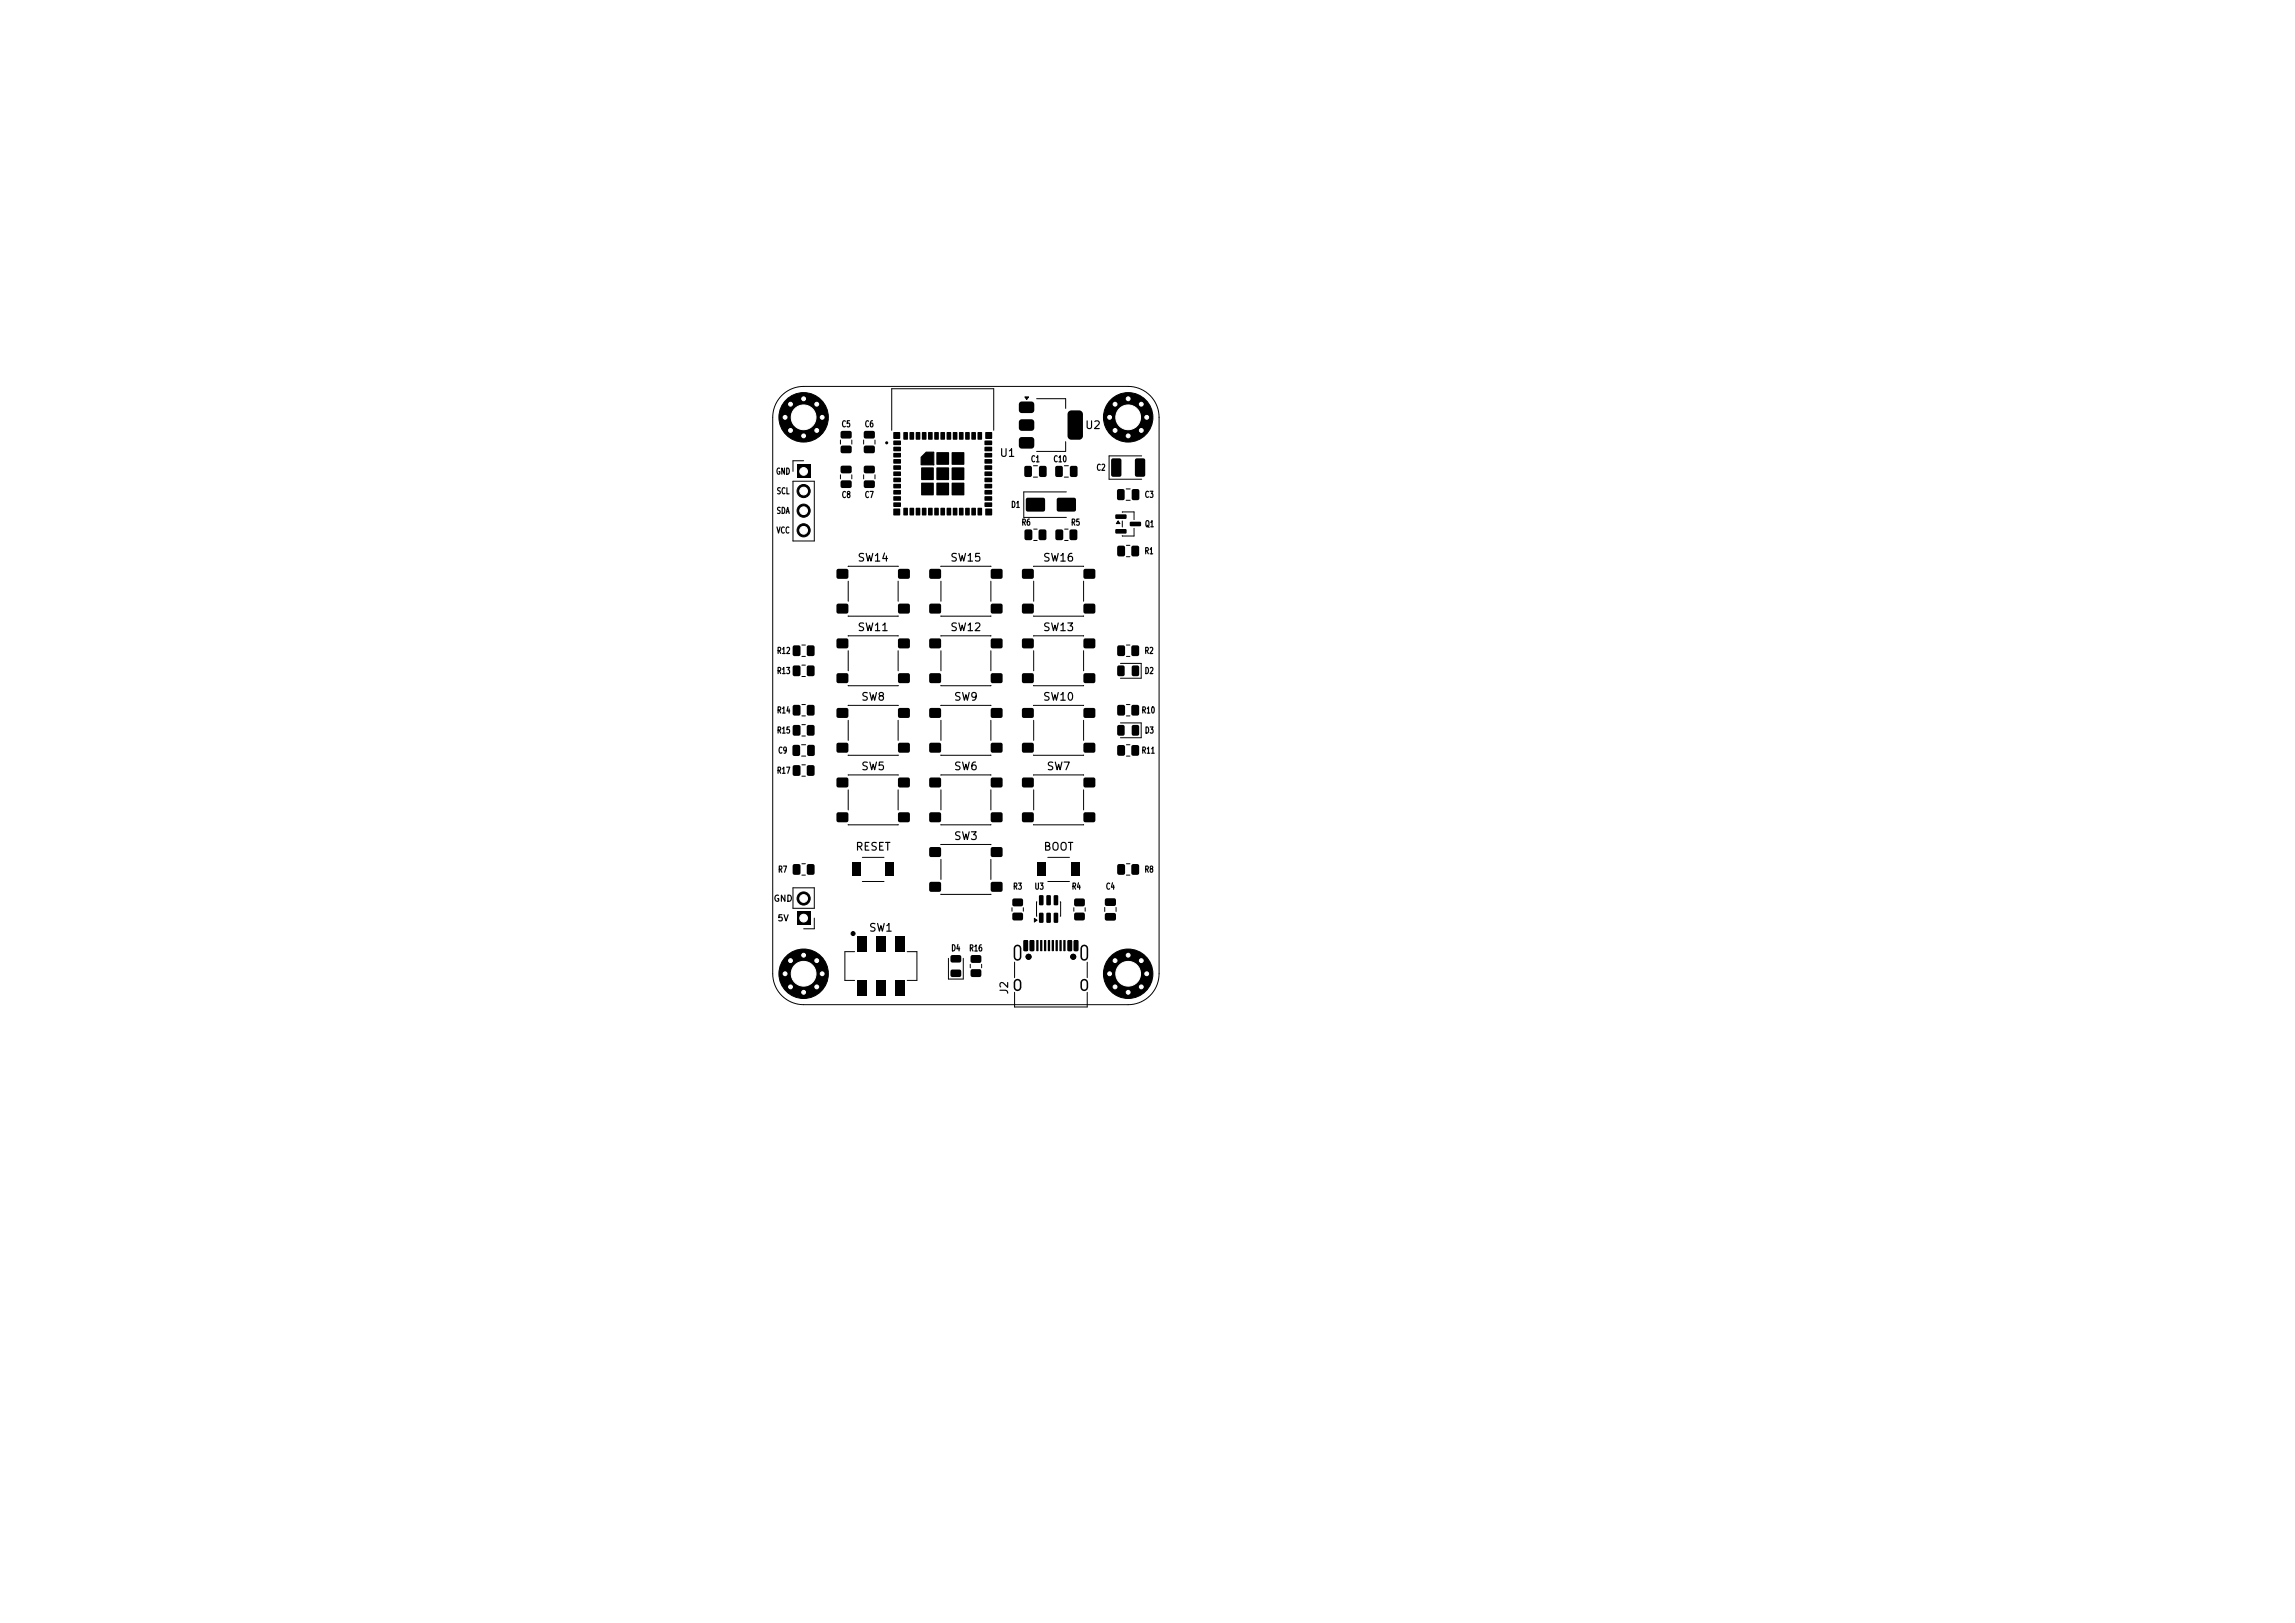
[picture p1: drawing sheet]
<svg xmlns="http://www.w3.org/2000/svg" width="297mm" height="210mm" viewBox="0 0 297 210" stroke-linecap="round" stroke-linejoin="round" font-family="sans-serif">
<defs><g id="words">
<g font-size="1">
<text x="129.3" y="59.4">U1</text>
<text x="140.4" y="55.8">U2</text>
<text x="110.9" y="72.9">SW14</text>
<text x="122.9" y="72.9">SW15</text>
<text x="134.9" y="72.9">SW16</text>
<text x="110.9" y="81.9">SW11</text>
<text x="122.9" y="81.9">SW12</text>
<text x="134.9" y="81.9">SW13</text>
<text x="111.4" y="90.9">SW8</text>
<text x="123.4" y="90.9">SW9</text>
<text x="134.9" y="90.9">SW10</text>
<text x="111.4" y="99.9">SW5</text>
<text x="123.4" y="99.9">SW6</text>
<text x="135.4" y="99.9">SW7</text>
<text x="110.6" y="110.3">RESET</text>
<text x="123.4" y="108.9">SW3</text>
<text x="135" y="110.3">BOOT</text>
<text x="112.4" y="120.8">SW1</text>
<text x="130.7" y="128.8" transform="rotate(-90 130.7 128.8)">J2</text>
</g>
<g font-size=".8">
<text x="108.9" y="55.5">C5</text>
<text x="111.9" y="55.5">C6</text>
<text x="100.4" y="61.6">GND</text>
<text x="100.5" y="64.1">SCL</text>
<text x="108.9" y="64.6">C8</text>
<text x="111.9" y="64.6">C7</text>
<text x="130.8" y="65.9">D1</text>
<text x="133.4" y="60">C1</text>
<text x="136.3" y="60">C10</text>
<text x="141.8" y="61.1">C2</text>
<text x="148.1" y="64.6">C3</text>
<text x="100.4" y="69.2">VCC</text>
<text x="100.4" y="66.7">SDA</text>
<text x="132.2" y="68.2">R6</text>
<text x="138.6" y="68.2">R5</text>
<text x="148.1" y="71.9">R1</text>
<text x="148.1" y="68.4">Q1</text>
<text x="100.5" y="84.8">R12</text>
<text x="100.5" y="87.4">R13</text>
<text x="148.1" y="84.8">R2</text>
<text x="148.1" y="87.4">D2</text>
<text x="100.5" y="92.5">R14</text>
<text x="100.5" y="95.1">R15</text>
<text x="147.7" y="92.5">R10</text>
<text x="148.1" y="95.1">D3</text>
<text x="100.5" y="100.3">R17</text>
<text x="100.6" y="97.7">C9</text>
<text x="147.7" y="97.7">R11</text>
<text x="100.6" y="113.1">R7</text>
<text x="148.1" y="113.1">R8</text>
<text x="100.1" y="116.9">GND</text>
<text x="100.5" y="119.4">5V</text>
<text x="131.1" y="115.3">R3</text>
<text x="133.8" y="115.3">U3</text>
<text x="138.7" y="115.3">R4</text>
<text x="143.1" y="115.3">C4</text>
<text x="123.1" y="123.3">D4</text>
<text x="125.4" y="123.3">R16</text>
</g>
</g></defs>
<g fill="none" stroke="#000" stroke-width=".13">
<path d="M101.2 51.2a4 4 0 0 1 2.8-1.2h42a4 4 0 0 1 4 4v72a4 4 0 0 1-4 4h-42a4 4 0 0 1-4-4v-72a4 4 0 0 1 1.2-2.8zM104 59.6h-1.4v1.4M108.8 56.9v.6M110.2 56.9v.6M111.8 56.9v.6M113.2 56.9v.6M115.4 55.7v-5.4h13.2v5.4M119.2 59.2l.7-.7h.9v1.7h-1.6zM132.6 51.4h.5l-.2 .3zM134.1 51.6h3.8v1.3M137.9 57.2v1.2h-3.8M147.8 59h-4.3v3h4.3"/>
<path d="M102.6 62.3h2.8v7.7h-2.8zM108.8 61.4v.6M109.8 73.3h6.4M109.8 75.2v2.6M109.8 79.7h6.4M110.2 61.4v.6M111.8 61.4v.6M113.2 61.4v.6M116.2 75.2v2.6M121.8 73.3h6.4M121.8 75.2v2.6M121.8 79.7h6.4"/>
<path d="M128.2 75.2v2.6M133.7 60.3h.6M133.7 61.7h.6M133.8 73.3h6.4M133.8 75.2v2.6M133.8 79.7h6.4M133.8 68.5h.4M133.8 69.9h.4M137.7 60.3h.6M137.7 61.7h.6M137.8 68.5h.4M137.8 69.9h.4"/>
<path d="M138 63.7h-5.5v3.3h5.5M140.2 75.2v2.6M144.7 67.4l.2 .3h-.4zM145.2 66.3l1.6-.1v1M145.2 67.4v.8M145.7 63.3h.6M145.7 64.7h.6M145.8 70.6h.4M145.8 72h.4M146.8 68.4v1l-1.6-.1M103.7 96.4h.6M103.7 97.8h.6"/>
<path d="M103.8 99h.4M103.8 83.5h.4M103.8 84.9h.4M103.8 91.2h.4M103.8 92.6h.4M103.8 86.1h.4M103.8 87.5h.4M103.8 93.8h.4M103.8 95.2h.4M109.8 91.3h6.4M109.8 97.7h6.4M109.8 82.3h6.4"/>
<path d="M109.8 84.2v2.6M109.8 88.7h6.4M109.8 93.2v2.6M116.2 84.2v2.6M116.2 93.2v2.6M121.8 91.3h6.4M121.8 82.3h6.4M121.8 84.2v2.6M121.8 88.7h6.4M121.8 93.2v2.6M121.8 97.7h6.4M128.2 84.2v2.6"/>
<path d="M128.2 93.2v2.6M133.8 91.3h6.4M133.8 97.7h6.4M133.8 82.3h6.4M133.8 88.7h6.4M133.8 84.2v2.6M133.8 93.2v2.6M140.2 84.2v2.6M140.2 93.2v2.6M145 85.8h2.7v2h-2.7M145 93.5h2.7v2h-2.7M145.8 96.4h.4"/>
<path d="M145.8 97.8h.4M145.8 83.5h.4M145.8 84.9h.4M145.8 91.2h.4M145.8 92.6h.4M102.6 114.9h2.8v2.6h-2.8zM103.8 111.8h.4M103.8 113.2h.4M103.8 100.4h.4M105.4 118.8v1.4h-1.4M109.8 100.3h6.4M109.8 102.2v2.6"/>
<path d="M109.8 106.7h6.4M111.6 110.9h2.8M111.6 114.1h2.8M116.2 102.2v2.6M121.8 100.3h6.4M121.8 102.2v2.6M121.8 106.7h6.4M121.8 109.3h6.4M121.8 111.2v2.6M121.8 115.7h6.4M128.2 102.2v2.6M128.2 111.2v2.6"/>
<path d="M131 117.5v.4M132.4 117.5v.4M133.8 100.3h6.4M133.8 102.2v2.6M133.8 106.7h6.4M133.9 118.8l.3 .3-.3 .2zM134.2 116.7v1.8M135.6 110.9h2.8M135.6 114.1h2.8M137.2 116.7v1.8M139 117.5v.4M140.2 102.2v2.6"/>
<path d="M140.4 117.5v.4M143 117.4v.5M144.4 117.4v.5M145.8 111.8h.4M145.8 113.2h.4M110.6 123.1h-1.3v3.8h1.3M117.4 123.1h1.3v3.8h-1.3M122.7 124v2.7h2v-2.7M125.6 124.8v.4M127 124.8v.4M131.3 124.5v2M131.3 128.4v1.9h9.4v-1.9"/>
<path d="M140.7 124.5v2"/>
</g>
<g fill="#000">
<path d="M108.8 57.7h.2h1.1l.1 .2v.6l-.2 .2-1.1-.1-.1-.2zM108.8 55.8h.2h1.1l.1 .2v.6l-.2 .2-1.1-.1-.1-.2zM111.8 57.7h.2h1.1l.1 .2v.6l-.2 .2-1.1-.1-.1-.2zM111.8 55.8h.2h1.1l.1 .2v.6l-.2 .2-1.1-.1-.1-.2zM115.6 57h.9l.1 .5-.9 .1zM115.6 57.8h.9l.1 .5-.9 .1zM115.6 58.6h.9l.1 .5-.9 .1zM115.6 59.4h.9l.1 .5-.9 .1zM115.6 55.9h.9v.9h-.9zM116.9 55.9l.6 .1-.1 .9-.5-.1zM117.7 55.9l.6 .1-.1 .9-.5-.1zM118.5 55.9l.6 .1-.1 .9-.5-.1z"/>
<path d="M119.3 55.9l.6 .1-.1 .9-.5-.1zM120.1 55.9l.6 .1-.1 .9-.5-.1zM120.9 55.9l.6 .1-.1 .9-.5-.1zM121.2 58.5h1.6v1.6h-1.6zM121.7 55.9l.6 .1-.1 .9-.5-.1zM122.5 55.9l.6 .1-.1 .9-.5-.1zM123.2 58.5h1.6v1.6h-1.6zM123.3 55.9l.6 .1-.1 .9-.5-.1zM124.1 55.9l.6 .1-.1 .9-.5-.1zM124.9 55.9l.6 .1-.1 .9-.5-.1zM125.7 55.9l.6 .1-.1 .9-.5-.1zM126.5 55.9l.6 .1-.1 .9-.5-.1z"/>
<path d="M127.4 59.4h.9l.1 .5-.9 .1zM127.4 58.6h.9l.1 .5-.9 .1zM127.4 57.8h.9l.1 .5-.9 .1zM127.4 57h.9l.1 .5-.9 .1zM127.5 55.9h.9v.9h-.9zM132 52h.2h1.5l.2 .3-.1 1-.3 .2-1.5-.1-.2-.3 .1-.9zM132 54.3h.2h1.5l.2 .3-.1 1-.3 .2-1.5-.1-.2-.3 .1-.9zM132 56.6h.2h1.5l.2 .3-.1 1-.3 .2-1.5-.1-.2-.3 .1-.9zM132.6 51.4h.5l-.2 .3zM138.3 53.2l.2-.1h1.2l.2 .1 .2 .2v3v.2l-.2 .2-1.4 .1-.3-.3v-3zM143.9 59.4l1-.1 .2 .2v1.9l-.1 .3h-1l-.2-.2v-1.9zM146.9 59.4l1.1-.1 .2 .2v1.9l-.1 .3h-1l-.2-.2v-1.9z"/>
<path d="M103.1 60.2h1.7v1.7h-1.7zM108.3 73.7l.2-.1 1.2 .1 .1 .2-.1 .9-.2 .1-1.2-.1-.1-.1zM108.3 78.2l.2-.1 1.2 .1 .1 .2-.1 .9-.2 .1-1.2-.1-.1-.1zM108.8 62.2h.2h1.1l.1 .2v.6l-.2 .2-1.1-.1-.1-.2zM108.8 60.3h.2h1.1l.1 .2v.6l-.2 .2-1.1-.1-.1-.2zM111.8 62.2h.2h1.1l.1 .2v.6l-.2 .2-1.1-.1-.1-.2zM111.8 60.3h.2h1.1l.1 .2v.6l-.2 .2-1.1-.1-.1-.2zM115.6 60.2h.9l.1 .5-.9 .1zM115.6 61h.9l.1 .5-.9 .1zM115.6 61.8h.9l.1 .5-.9 .1zM115.6 62.6h.9l.1 .5-.9 .1zM115.6 63.4h.9l.1 .5-.9 .1z"/>
<path d="M115.6 64.2h.9l.1 .5-.9 .1zM115.6 65h.9l.1 .5-.9 .1zM115.6 65.8h.9v.9h-.9zM116.3 73.7l.2-.1 1.2 .1 .1 .2-.1 .9-.2 .1-1.2-.1-.1-.1zM116.3 78.2l.2-.1 1.2 .1 .1 .2-.1 .9-.2 .1-1.2-.1-.1-.1zM116.9 65.7l.6 .1-.1 .9-.5-.1zM117.7 65.7l.6 .1-.1 .9-.5-.1zM118.5 65.7l.6 .1-.1 .9-.5-.1zM119.2 62.5h1.6v1.6h-1.6zM119.2 60.5h1.6v1.6h-1.6zM119.3 65.7l.6 .1-.1 .9-.5-.1zM120.1 65.7l.6 .1-.1 .9-.5-.1z"/>
<path d="M120.3 73.7l.2-.1 1.2 .1 .1 .2-.1 .9-.2 .1-1.2-.1-.1-.1zM120.3 78.2l.2-.1 1.2 .1 .1 .2-.1 .9-.2 .1-1.2-.1-.1-.1zM119.2 59.2l.7-.7h.9v1.7h-1.6zM120.9 65.7l.6 .1-.1 .9-.5-.1zM121.2 62.5h1.6v1.6h-1.6zM121.2 60.5h1.6v1.6h-1.6zM121.7 65.7l.6 .1-.1 .9-.5-.1zM122.5 65.7l.6 .1-.1 .9-.5-.1zM123.2 60.5h1.6v1.6h-1.6zM123.2 62.5h1.6v1.6h-1.6zM123.3 65.7l.6 .1-.1 .9-.5-.1zM124.1 65.7l.6 .1-.1 .9-.5-.1z"/>
<path d="M124.9 65.7l.6 .1-.1 .9-.5-.1zM125.7 65.7l.6 .1-.1 .9-.5-.1zM126.5 65.7l.6 .1-.1 .9-.5-.1zM127.4 65h.9l.1 .5-.9 .1zM127.4 64.2h.9l.1 .5-.9 .1zM127.4 63.4h.9l.1 .5-.9 .1zM127.4 62.6h.9l.1 .5-.9 .1zM127.4 61.8h.9l.1 .5-.9 .1zM127.4 61h.9l.1 .5-.9 .1zM127.4 60.2h.9l.1 .5-.9 .1zM127.5 65.8h.9v.9h-.9zM128.3 73.7l.2-.1 1.2 .1 .1 .2-.1 .9-.2 .1-1.2-.1-.1-.1z"/>
<path d="M128.3 78.2l.2-.1 1.2 .1 .1 .2-.1 .9-.2 .1-1.2-.1-.1-.1zM132.3 73.7l.2-.1 1.2 .1 .1 .2-.1 .9-.2 .1-1.2-.1-.1-.1zM132.3 78.2l.2-.1 1.2 .1 .1 .2-.1 .9-.2 .1-1.2-.1-.1-.1zM132.6 60.3h.7l.2 .1v1.1l-.1 .2h-.6l-.2-.1-.1-1.1zM132.6 68.6l.7-.1 .3 .2v1l-.2 .2h-.6l-.2-.2v-.9zM132.8 64.5l.2-.1h2l.2 .1v.2v1.4l-.2 .1h-2l-.2-.1v-.1zM134.5 68.6l.7-.1 .2 .2v1l-.1 .2h-.6l-.3-.2v-.9zM134.5 60.3h.7l.2 .1 .1 1.1-.2 .2h-.6l-.2-.1-.1-1.1zM136.6 60.3h.7l.2 .1v1.1l-.1 .2h-.6l-.2-.1v-1.1zM136.6 68.6l.8-.1 .2 .2v1l-.2 .2h-.6l-.2-.2v-.9zM136.8 64.5l.2-.1h2l.2 .1 .1 .2-.1 1.4-.2 .1h-2l-.2-.1-.1-.1zM138.5 68.6l.7-.1 .2 .2v1l-.1 .2h-.7l-.2-.2v-.9z"/>
<path d="M138.5 60.3h.7l.2 .1v1.1l-.1 .2h-.6l-.2-.1v-1.1zM140.3 73.7l.2-.1 1.2 .1 .1 .2-.1 .9-.2 .1-1.2-.1-.1-.1zM140.3 78.2l.2-.1 1.2 .1 .1 .2-.1 .9-.2 .1-1.2-.1-.1-.1zM144.4 66.6h1.3l.1 .1v.4l-.2 .1-1.2-.1-.1-.1zM144.4 68.5h1.3l.1 .1v.4l-.2 .1-1.2-.1-.1-.1zM144.6 63.3h.7l.2 .1v1.1l-.1 .2h-.6l-.2-.1-.1-1.1zM144.6 70.7l.7-.1 .3 .2v1l-.2 .2h-.6l-.2-.2v-.9zM144.7 67.4l.2 .3h-.4zM146.2 67.5h1.4l.1 .2v.3l-.2 .1h-1.2l-.1-.1zM146.5 70.7l.7-.1 .2 .2v1l-.1 .2h-.7l-.2-.2v-.9zM146.5 63.3h.7l.2 .1v1.1l-.1 .2h-.6l-.2-.1-.1-1.1zM102.6 96.4h.7l.2 .1v1.1l-.1 .2h-.6l-.2-.1-.1-1.1z"/>
<path d="M102.6 99.1l.7-.1 .3 .2v1l-.2 .2h-.6l-.2-.2v-.9zM102.6 83.6l.7-.1 .3 .2v1l-.2 .2h-.6l-.2-.2v-.9zM102.6 91.3l.7-.1 .3 .2v1l-.2 .2h-.6l-.2-.2v-.9zM102.6 86.2l.7-.1 .3 .2v1l-.2 .2h-.6l-.2-.2v-.9zM102.6 93.9l.7-.1 .3 .2v1l-.2 .2h-.6l-.2-.2v-.9zM104.5 99.1l.7-.1 .2 .2v1l-.1 .2h-.6l-.3-.2v-.9zM104.5 83.6l.7-.1 .2 .2v1l-.1 .2h-.6l-.3-.2v-.9zM104.5 91.3l.7-.1 .2 .2v1l-.1 .2h-.6l-.3-.2v-.9zM104.5 86.2l.7-.1 .2 .2v1l-.1 .2h-.6l-.3-.2v-.9zM104.5 93.9l.7-.1 .2 .2v1l-.1 .2h-.6l-.3-.2v-.9zM104.5 96.4h.7l.2 .1v1.1l-.1 .2h-.6l-.2-.1-.1-1.1zM108.3 82.7l.2-.1 1.2 .1 .1 .2-.1 .9-.2 .1-1.2-.1-.1-.1z"/>
<path d="M108.3 87.2l.2-.1 1.2 .1 .1 .2-.1 .9-.2 .1-1.2-.1-.1-.1zM108.3 91.7l.2-.1 1.2 .1 .1 .2-.1 .9-.2 .1-1.2-.1-.1-.1zM108.3 96.2l.2-.1 1.2 .1 .1 .2-.1 .9-.2 .1-1.2-.1-.1-.1zM116.3 82.7l.2-.1 1.2 .1 .1 .2-.1 .9-.2 .1-1.2-.1-.1-.1zM116.3 87.2l.2-.1 1.2 .1 .1 .2-.1 .9-.2 .1-1.2-.1-.1-.1zM116.3 91.7l.2-.1 1.2 .1 .1 .2-.1 .9-.2 .1-1.2-.1-.1-.1zM116.3 96.2l.2-.1 1.2 .1 .1 .2-.1 .9-.2 .1-1.2-.1-.1-.1zM120.3 91.7l.2-.1 1.2 .1 .1 .2-.1 .9-.2 .1-1.2-.1-.1-.1zM120.3 96.2l.2-.1 1.2 .1 .1 .2-.1 .9-.2 .1-1.2-.1-.1-.1zM120.3 82.7l.2-.1 1.2 .1 .1 .2-.1 .9-.2 .1-1.2-.1-.1-.1zM120.3 87.2l.2-.1 1.2 .1 .1 .2-.1 .9-.2 .1-1.2-.1-.1-.1zM128.3 91.7l.2-.1 1.2 .1 .1 .2-.1 .9-.2 .1-1.2-.1-.1-.1z"/>
<path d="M128.3 96.2l.2-.1 1.2 .1 .1 .2-.1 .9-.2 .1-1.2-.1-.1-.1zM128.3 82.7l.2-.1 1.2 .1 .1 .2-.1 .9-.2 .1-1.2-.1-.1-.1zM128.3 87.2l.2-.1 1.2 .1 .1 .2-.1 .9-.2 .1-1.2-.1-.1-.1zM132.3 82.7l.2-.1 1.2 .1 .1 .2-.1 .9-.2 .1-1.2-.1-.1-.1zM132.3 87.2l.2-.1 1.2 .1 .1 .2-.1 .9-.2 .1-1.2-.1-.1-.1zM132.3 91.7l.2-.1 1.2 .1 .1 .2-.1 .9-.2 .1-1.2-.1-.1-.1zM132.3 96.2l.2-.1 1.2 .1 .1 .2-.1 .9-.2 .1-1.2-.1-.1-.1zM140.3 82.7l.2-.1 1.2 .1 .1 .2-.1 .9-.2 .1-1.2-.1-.1-.1zM140.3 87.2l.2-.1 1.2 .1 .1 .2-.1 .9-.2 .1-1.2-.1-.1-.1zM140.3 91.7l.2-.1 1.2 .1 .1 .2-.1 .9-.2 .1-1.2-.1-.1-.1zM140.3 96.2l.2-.1 1.2 .1 .1 .2-.1 .9-.2 .1-1.2-.1-.1-.1zM144.6 96.5l.7-.1 .3 .2v1l-.2 .2h-.6l-.2-.2v-.9z"/>
<path d="M144.6 83.6l.7-.1 .3 .2v1l-.2 .2h-.6l-.2-.2v-.9zM144.6 91.3l.7-.1 .3 .2v1l-.2 .2h-.6l-.2-.2v-.9zM144.6 86.2l.7-.1 .2 .2v1l-.1 .2h-.6l-.2-.2zM144.6 93.9l.7-.1 .2 .2v1l-.1 .2h-.6l-.2-.2zM146.5 96.5l.7-.1 .2 .2v1l-.1 .2h-.7l-.2-.2v-.9zM146.5 83.6l.7-.1 .2 .2v1l-.1 .2h-.7l-.2-.2v-.9zM146.5 91.3l.7-.1 .2 .2v1l-.1 .2h-.7l-.2-.2v-.9zM146.5 86.2l.7-.1 .2 .2v1l-.1 .2h-.6l-.2-.2zM146.5 93.9l.7-.1 .2 .2v1l-.1 .2h-.6l-.2-.2zM102.6 111.9l.7-.1 .3 .2v1l-.2 .2h-.6l-.2-.2v-.9zM104.5 111.9l.7-.1 .2 .2v1l-.1 .2h-.6l-.3-.2v-.9zM103.1 118h1.7v1.7h-1.7z"/>
<path d="M108.3 100.7l.2-.1 1.2 .1 .1 .2-.1 .9-.2 .1-1.2-.1-.1-.1zM108.3 105.2l.2-.1 1.2 .1 .1 .2-.1 .9-.2 .1-1.2-.1-.1-.1zM110.2 111.7h1.2v1.7h-1.2zM114.6 111.7h1.2v1.7h-1.2zM116.3 100.7l.2-.1 1.2 .1 .1 .2-.1 .9-.2 .1-1.2-.1-.1-.1zM116.3 105.2l.2-.1 1.2 .1 .1 .2-.1 .9-.2 .1-1.2-.1-.1-.1zM120.3 100.7l.2-.1 1.2 .1 .1 .2-.1 .9-.2 .1-1.2-.1-.1-.1zM120.3 105.2l.2-.1 1.2 .1 .1 .2-.1 .9-.2 .1-1.2-.1-.1-.1zM120.3 109.7l.2-.1 1.2 .1 .1 .2-.1 .9-.2 .1-1.2-.1-.1-.1zM120.3 114.2l.2-.1 1.2 .1 .1 .2-.1 .9-.2 .1-1.2-.1-.1-.1zM128.3 100.7l.2-.1 1.2 .1 .1 .2-.1 .9-.2 .1-1.2-.1-.1-.1zM128.3 105.2l.2-.1 1.2 .1 .1 .2-.1 .9-.2 .1-1.2-.1-.1-.1z"/>
<path d="M128.3 109.7l.2-.1 1.2 .1 .1 .2-.1 .9-.2 .1-1.2-.1-.1-.1zM128.3 114.2l.2-.1 1.2 .1 .1 .2-.1 .9-.2 .1-1.2-.1-.1-.1zM131.1 118.2l.1-.1h1l.2 .2v.7l-.3 .1h-.9l-.2-.2zM131.1 116.3h.1h1l.2 .2v.6l-.3 .2h-.9l-.2-.3zM132.3 100.7l.2-.1 1.2 .1 .1 .2-.1 .9-.2 .1-1.2-.1-.1-.1zM132.3 105.2l.2-.1 1.2 .1 .1 .2-.1 .9-.2 .1-1.2-.1-.1-.1zM133.9 118.8l.3 .3-.3 .2zM134.3 111.7h1.1v1.7h-1.1zM134.5 118.1h.4l.1 .1 .1 1.1-.1 .1h-.4l-.1-.1zM134.5 115.9l.4-.1 .1 .1 .1 1.1-.1 .1h-.4h-.1zM135.4 118.1h.5l.1 .1v1.1l-.1 .1h-.4l-.1-.1zM135.4 115.9l.5-.1 .1 .1v1.1l-.1 .1h-.4h-.1z"/>
<path d="M136.4 118.1h.4l.1 .1 .1 1.1-.1 .1h-.4l-.1-.1zM136.4 115.9l.4-.1 .1 .1 .1 1.1-.1 .1h-.4h-.1zM138.6 111.7h1.1v1.7h-1.1zM139.1 118.2l.2-.1h.9l.2 .2v.7l-.3 .1h-.9l-.2-.2zM139.1 116.3h.2h.9l.2 .2v.6l-.3 .2h-.9l-.2-.3zM140.3 100.7l.2-.1 1.2 .1 .1 .2-.1 .9-.2 .1-1.2-.1-.1-.1zM140.3 105.2l.2-.1 1.2 .1 .1 .2-.1 .9-.2 .1-1.2-.1-.1-.1zM143 118.2l.2-.1h1.1l.1 .3v.6l-.2 .1h-1.1l-.1-.2zM143 116.3l.2-.1h1.1l.1 .3v.6l-.2 .1h-1.1l-.1-.2zM144.6 111.9l.7-.1 .3 .2v1l-.2 .2h-.6l-.2-.2v-.9zM146.5 111.9l.7-.1 .2 .2v1l-.1 .2h-.7l-.2-.2v-.9zM110.9 121.2h1.2v2h-1.2z"/>
<path d="M110.9 126.9h1.2v1.9h-1.2zM113.4 121.2h1.2v2h-1.2zM113.4 126.9h1.2v1.9h-1.2zM115.9 121.2h1.2v2h-1.2zM115.9 126.9h1.2v1.9h-1.2zM123.1 125.5h1.1l.2 .2v.6l-.2 .1h-1l-.2-.2zM123.1 123.6h1.1l.2 .2v.6l-.2 .2-1-.1-.2-.2zM125.7 125.5l.1-.1h1l.2 .3v.6l-.3 .1h-.9l-.2-.2zM125.7 123.6h.1h1l.2 .2v.6l-.3 .2h-.9l-.2-.2zM132.5 121.7l.4-.1 .1 .1v1.2v.2h-.4l-.1-.1zM133.3 121.7l.4-.1 .1 .1 .1 1.2-.1 .2h-.4l-.1-.1zM134.1 121.7h.3v1.3l-.1 .1-.2-.1z"/>
<path d="M134.6 121.7h.3v1.3l-.1 .1-.2-.1zM135.1 121.7h.3v1.3l-.1 .1-.2-.1zM135.6 121.7h.3v1.3l-.1 .1-.2-.1zM136.1 121.7h.3v1.3l-.1 .1-.2-.1zM136.6 121.7h.3v1.3l-.1 .1-.2-.1zM137.1 121.7h.3v1.3l-.1 .1-.2-.1zM137.6 121.7h.3v1.3l-.1 .1-.2-.1zM138.2 121.7l.4-.1 .1 .1v1.2v.2h-.4l-.1-.1zM139 121.7l.4-.1 .1 .1v1.2v.2h-.4l-.1-.1z"/>
</g>
<g fill="#000" stroke="#000" stroke-width=".13">
<circle cx="101.6" cy="54" r=".4"/>
<circle cx="102.3" cy="55.7" r=".4"/>
<circle cx="102.3" cy="52.3" r=".4"/>
<circle cx="104" cy="54" r="3.2"/>
<circle cx="104" cy="51.6" r=".4"/>
<circle cx="104" cy="56.4" r=".4"/>
<circle cx="105.7" cy="55.7" r=".4"/>
<circle cx="105.7" cy="52.3" r=".4"/>
<circle cx="106.4" cy="54" r=".4"/>
<circle cx="143.6" cy="54" r=".4"/>
<circle cx="144.3" cy="55.7" r=".4"/>
<circle cx="144.3" cy="52.3" r=".4"/>
<circle cx="146" cy="51.6" r=".4"/>
<circle cx="146" cy="56.4" r=".4"/>
<circle cx="146" cy="54" r="3.2"/>
<circle cx="147.7" cy="55.7" r=".4"/>
<circle cx="147.7" cy="52.3" r=".4"/>
<circle cx="148.4" cy="54" r=".4"/>
<circle cx="104" cy="63.5" r=".85"/>
<circle cx="104" cy="66.1" r=".85"/>
<circle cx="104" cy="68.6" r=".85"/>
<circle cx="104" cy="116.3" r=".85"/>
<circle cx="101.6" cy="126" r=".4"/>
<circle cx="102.3" cy="127.7" r=".4"/>
<circle cx="102.3" cy="124.3" r=".4"/>
<circle cx="104" cy="126" r="3.2"/>
<circle cx="104" cy="128.4" r=".4"/>
<circle cx="104" cy="123.6" r=".4"/>
<circle cx="105.7" cy="127.7" r=".4"/>
<circle cx="105.7" cy="124.3" r=".4"/>
<circle cx="106.4" cy="126" r=".4"/>
<circle cx="110.4" cy="120.8" r=".26"/>
<circle cx="133.1" cy="123.8" r=".32"/>
<circle cx="138.9" cy="123.8" r=".33"/>
<circle cx="143.6" cy="126" r=".4"/>
<circle cx="144.3" cy="127.7" r=".4"/>
<circle cx="144.3" cy="124.3" r=".4"/>
<circle cx="146" cy="128.4" r=".4"/>
<circle cx="146" cy="123.6" r=".4"/>
<circle cx="146" cy="126" r="3.2"/>
<circle cx="147.7" cy="127.7" r=".4"/>
<circle cx="147.7" cy="124.3" r=".4"/>
<circle cx="148.4" cy="126" r=".4"/>
</g>
<path d="M131.7 122.7v1.1M131.7 127.2v.6M140.3 122.7v1.1M140.3 127.2v.6" fill="none" stroke="#000" stroke-width="1"/>
<circle cx="114.7" cy="57.3" r=".1" fill="none" stroke="#000" stroke-width=".2"/>
<path d="M131.7 122.7v1.1M131.7 127.2v.6M140.3 122.7v1.1M140.3 127.2v.6" fill="none" stroke="#fff" stroke-width=".6"/>
<g fill="#fff" stroke="#fff" stroke-width=".13">
<circle cx="101.6" cy="54" r=".25"/>
<circle cx="102.3" cy="52.3" r=".25"/>
<circle cx="102.3" cy="55.7" r=".25"/>
<circle cx="104" cy="51.6" r=".25"/>
<circle cx="104" cy="54" r="1.6"/>
<circle cx="104" cy="56.4" r=".25"/>
<circle cx="105.7" cy="52.3" r=".25"/>
<circle cx="105.7" cy="55.7" r=".25"/>
<circle cx="106.4" cy="54" r=".25"/>
<circle cx="143.6" cy="54" r=".25"/>
<circle cx="144.3" cy="52.3" r=".25"/>
<circle cx="144.3" cy="55.7" r=".25"/>
<circle cx="146" cy="51.6" r=".25"/>
<circle cx="146" cy="54" r="1.6"/>
<circle cx="146" cy="56.4" r=".25"/>
<circle cx="147.7" cy="52.3" r=".25"/>
<circle cx="147.7" cy="55.7" r=".25"/>
<circle cx="148.4" cy="54" r=".25"/>
<circle cx="143.6" cy="126" r=".25"/>
<circle cx="144.3" cy="124.3" r=".25"/>
<circle cx="144.3" cy="127.7" r=".25"/>
<circle cx="146" cy="123.6" r=".25"/>
<circle cx="146" cy="126" r="1.6"/>
<circle cx="146" cy="128.4" r=".25"/>
<circle cx="147.7" cy="124.3" r=".25"/>
<circle cx="147.7" cy="127.7" r=".25"/>
<circle cx="148.4" cy="126" r=".25"/>
<circle cx="104" cy="61" r=".5"/>
<circle cx="104" cy="63.5" r=".5"/>
<circle cx="104" cy="66.1" r=".5"/>
<circle cx="104" cy="68.6" r=".5"/>
<circle cx="101.6" cy="126" r=".25"/>
<circle cx="102.3" cy="124.3" r=".25"/>
<circle cx="102.3" cy="127.7" r=".25"/>
<circle cx="104" cy="123.6" r=".25"/>
<circle cx="104" cy="126" r="1.6"/>
<circle cx="104" cy="128.4" r=".25"/>
<circle cx="105.7" cy="124.3" r=".25"/>
<circle cx="105.7" cy="127.7" r=".25"/>
<circle cx="106.4" cy="126" r=".25"/>
<circle cx="104" cy="118.8" r=".5"/>
<circle cx="104" cy="116.3" r=".5"/>
</g>
<use href="#words"/>
</svg>
